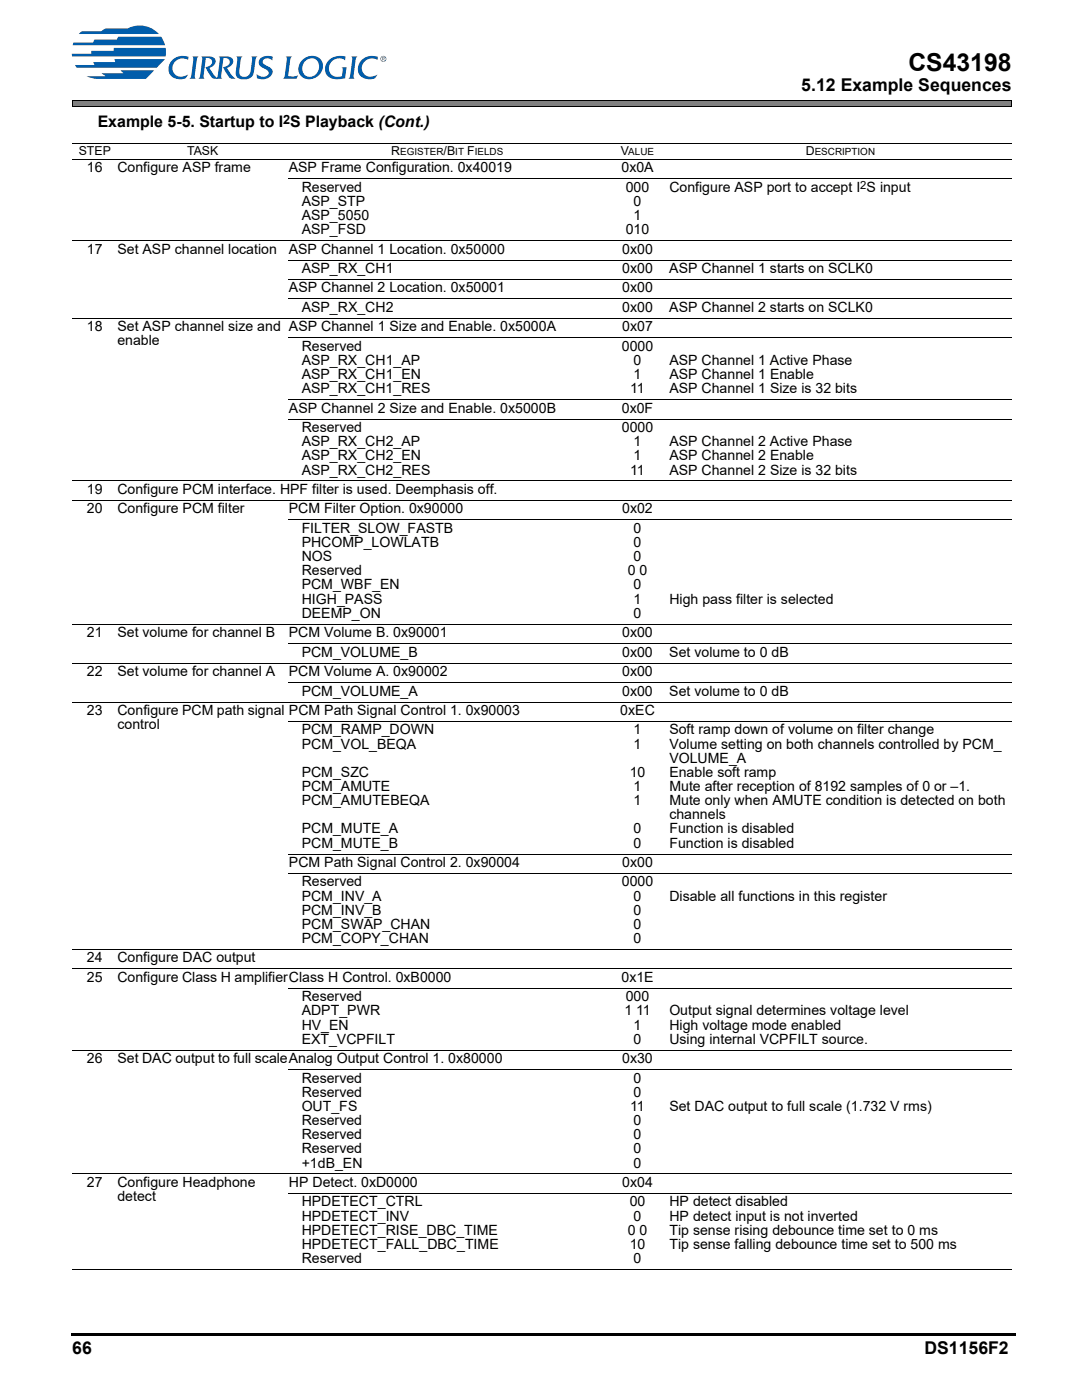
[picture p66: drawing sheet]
<svg xmlns="http://www.w3.org/2000/svg" width="216mm" height="279mm" viewBox="0 0 216 279" stroke-linecap="round" stroke-linejoin="round" font-family="sans-serif">
<defs><g id="words">
<text font-size="4.9" x="181.3" y="14.2">CS43198</text>
<g font-size="3.5">
<text x="159.9" y="18.2">5.12 Example Sequences</text>
<text x="14.4" y="270.2">66</text>
<text x="184.4" y="270.2">DS1156F2</text>
</g>
<text font-size="3.2" x="19.5" y="25.4">Example 5-5. Startup to I S Playback (Cont.)</text>
<g font-size="2.8">
<text x="17.4" y="34.4">16</text>
<text x="23.4" y="34.4">Configure ASP frame</text>
<text x="57.6" y="34.4">ASP Frame Configuration. 0x40019</text>
<text x="124" y="34.4">0x0A</text>
<text x="60.2" y="38.2">Reserved</text>
<text x="60.2" y="41.1">ASP_STP</text>
<text x="124.9" y="38.2">000</text>
<text x="126.4" y="41.1">0</text>
<text x="133.6" y="38.2">Configure ASP port to accept I S input</text>
<text x="60.2" y="43.9">ASP_5050</text>
<text x="60.2" y="46.7">ASP_FSD</text>
<text x="124.9" y="46.7">010</text>
<text x="126.4" y="43.9">1</text>
<text x="17.4" y="50.6">17</text>
<text x="23.4" y="50.6">Set ASP channel location</text>
<text x="57.6" y="50.6">ASP Channel 1 Location. 0x50000</text>
<text x="124.2" y="50.6">0x00</text>
<text x="57.7" y="58.4">ASP Channel 2 Location. 0x50001</text>
<text x="60.2" y="54.5">ASP_RX_CH1</text>
<text x="124.2" y="58.4">0x00</text>
<text x="124.2" y="54.5">0x00</text>
<text x="133.6" y="54.5">ASP Channel 1 starts on SCLK0</text>
<text x="60.2" y="62.3">ASP_RX_CH2</text>
<text x="124.2" y="62.3">0x00</text>
<text x="133.6" y="62.3">ASP Channel 2 starts on SCLK0</text>
<text x="17.4" y="66.1">18</text>
<text x="23.4" y="68.9">enable</text>
<text x="23.4" y="66.1">Set ASP channel size and ASP Channel 1 Size and Enable. 0x5000A</text>
<text x="60.2" y="70">Reserved</text>
<text x="124.1" y="70">0000</text>
<text x="124.2" y="66.1">0x07</text>
<text x="60.2" y="72.8">ASP_RX_CH1_AP</text>
<text x="60.2" y="75.6">ASP_RX_CH1_EN</text>
<text x="126.4" y="72.8">0</text>
<text x="126.4" y="75.6">1</text>
<text x="133.6" y="72.8">ASP Channel 1 Active Phase</text>
<text x="133.6" y="75.6">ASP Channel 1 Enable</text>
<text x="57.7" y="82.4">ASP Channel 2 Size and Enable. 0x5000B</text>
<text x="60.2" y="78.5">ASP_RX_CH1_RES</text>
<text x="124.1" y="82.4">0x0F</text>
<text x="125.8" y="78.5">11</text>
<text x="133.6" y="78.5">ASP Channel 1 Size is 32 bits</text>
<text x="60.2" y="86.2">Reserved</text>
<text x="60.2" y="89.1">ASP_RX_CH2_AP</text>
<text x="124.1" y="86.2">0000</text>
<text x="126.4" y="89.1">1</text>
<text x="133.6" y="89.1">ASP Channel 2 Active Phase</text>
<text x="60.2" y="91.9">ASP_RX_CH2_EN</text>
<text x="60.2" y="94.7">ASP_RX_CH2_RES</text>
<text x="125.8" y="94.7">11</text>
<text x="126.4" y="91.9">1</text>
<text x="133.6" y="91.9">ASP Channel 2 Enable</text>
<text x="133.6" y="94.7">ASP Channel 2 Size is 32 bits</text>
<text x="17.4" y="98.6">19</text>
<text x="23.4" y="98.6">Configure PCM interface. HPF filter is used. Deemphasis off.</text>
<text x="17.4" y="102.5">20</text>
<text x="23.4" y="102.5">Configure PCM filter</text>
<text x="57.6" y="102.5">PCM Filter Option. 0x90000</text>
<text x="60.2" y="106.3">FILTER_SLOW_FASTB</text>
<text x="124.2" y="102.5">0x02</text>
<text x="126.4" y="106.3">0</text>
<text x="60.2" y="109.2">PHCOMP_LOWLATB</text>
<text x="60.2" y="112">NOS</text>
<text x="126.4" y="109.2">0</text>
<text x="126.4" y="112">0</text>
<text x="60.2" y="114.8">Reserved</text>
<text x="60.2" y="117.6">PCM_WBF_EN</text>
<text x="125.3" y="114.8">0 0</text>
<text x="126.4" y="117.6">0</text>
<text x="60.2" y="120.5">HIGH_PASS</text>
<text x="60.2" y="123.3">DEEMP_ON</text>
<text x="126.4" y="120.5">1</text>
<text x="126.4" y="123.3">0</text>
<text x="133.6" y="120.5">High pass filter is selected</text>
<text x="17.4" y="127.2">21</text>
<text x="23.4" y="127.2">Set volume for channel B</text>
<text x="57.6" y="127.2">PCM Volume B. 0x90001</text>
<text x="60.2" y="131">PCM_VOLUME_B</text>
<text x="124.2" y="127.2">0x00</text>
<text x="124.2" y="131">0x00</text>
<text x="133.5" y="131">Set volume to 0 dB</text>
<text x="17.4" y="134.9">22</text>
<text x="23.4" y="134.9">Set volume for channel A</text>
<text x="57.6" y="134.9">PCM Volume A. 0x90002</text>
<text x="124.2" y="134.9">0x00</text>
<text x="17.4" y="142.7">23</text>
<text x="23.4" y="142.7">Configure PCM path signal PCM Path Signal Control 1. 0x90003</text>
<text x="60.2" y="138.8">PCM_VOLUME_A</text>
<text x="123.8" y="142.7">0xEC</text>
<text x="124.2" y="138.8">0x00</text>
<text x="133.5" y="138.8">Set volume to 0 dB</text>
<text x="23.4" y="145.5">control</text>
<text x="60.2" y="146.6">PCM_RAMP_DOWN</text>
<text x="60.2" y="149.4">PCM_VOL_BEQA</text>
<text x="126.4" y="146.6">1</text>
<text x="126.4" y="149.4">1</text>
<text x="133.6" y="146.6">Soft ramp down of volume on filter change</text>
<text x="133.6" y="149.4">Volume setting on both channels controlled by PCM_</text>
<text x="60.2" y="155">PCM_SZC</text>
<text x="125.6" y="155">10</text>
<text x="133.6" y="152.2">VOLUME_A</text>
<text x="133.6" y="155">Enable soft ramp</text>
<text x="60.2" y="157.9">PCM_AMUTE</text>
<text x="60.2" y="160.7">PCM_AMUTEBEQA</text>
<text x="126.4" y="157.9">1</text>
<text x="126.4" y="160.7">1</text>
<text x="133.6" y="157.9">Mute after reception of 8192 samples of 0 or –1.</text>
<text x="133.6" y="160.7">Mute only when AMUTE condition is detected on both</text>
<text x="60.2" y="166.3">PCM_MUTE_A</text>
<text x="126.4" y="166.3">0</text>
<text x="133.6" y="163.5">channels</text>
<text x="133.6" y="166.3">Function is disabled</text>
<text x="57.7" y="173">PCM Path Signal Control 2. 0x90004</text>
<text x="60.2" y="169.1">PCM_MUTE_B</text>
<text x="124.2" y="173">0x00</text>
<text x="126.4" y="169.1">0</text>
<text x="133.6" y="169.1">Function is disabled</text>
<text x="60.2" y="176.9">Reserved</text>
<text x="60.2" y="179.7">PCM_INV_A</text>
<text x="124.1" y="176.9">0000</text>
<text x="126.4" y="179.7">0</text>
<text x="133.6" y="179.7">Disable all functions in this register</text>
<text x="60.2" y="182.5">PCM_INV_B</text>
<text x="60.2" y="185.4">PCM_SWAP_CHAN</text>
<text x="126.4" y="182.5">0</text>
<text x="126.4" y="185.4">0</text>
<text x="60.2" y="188.2">PCM_COPY_CHAN</text>
<text x="126.4" y="188.2">0</text>
<text x="17.4" y="192.1">24</text>
<text x="17.4" y="196">25</text>
<text x="23.4" y="192.1">Configure DAC output</text>
<text x="23.4" y="196">Configure Class H amplifierClass H Control. 0xB0000</text>
<text x="124" y="196">0x1E</text>
<text x="60.2" y="199.8">Reserved</text>
<text x="60.2" y="202.6">ADPT_PWR</text>
<text x="124.6" y="202.6">1 11</text>
<text x="124.9" y="199.8">000</text>
<text x="133.6" y="202.6">Output signal determines voltage level</text>
<text x="60.2" y="205.5">HV_EN</text>
<text x="60.2" y="208.3">EXT_VCPFILT</text>
<text x="126.4" y="205.5">1</text>
<text x="126.4" y="208.3">0</text>
<text x="133.6" y="205.5">High voltage mode enabled</text>
<text x="133.6" y="208.3">Using internal VCPFILT source.</text>
<text x="17.4" y="212.2">26</text>
<text x="23.4" y="212.2">Set DAC output to full scaleAnalog Output Control 1. 0x80000</text>
<text x="124.1" y="212.2">0x30</text>
<text x="60.2" y="216.1">Reserved</text>
<text x="60.2" y="218.9">Reserved</text>
<text x="60.2" y="221.7">OUT_FS</text>
<text x="125.8" y="221.7">11</text>
<text x="126.4" y="216.1">0</text>
<text x="126.4" y="218.9">0</text>
<text x="133.6" y="221.7">Set DAC output to full scale (1.732 V rms)</text>
<text x="60.2" y="224.5">Reserved</text>
<text x="60.2" y="227.3">Reserved</text>
<text x="126.4" y="224.5">0</text>
<text x="126.4" y="227.4">0</text>
<text x="60.2" y="230.2">Reserved</text>
<text x="60.2" y="233">+1dB_EN</text>
<text x="126.4" y="230.2">0</text>
<text x="126.4" y="233">0</text>
<text x="17.4" y="236.9">27</text>
<text x="23.4" y="236.9">Configure Headphone</text>
<text x="23.4" y="239.7">detect</text>
<text x="57.7" y="236.9">HP Detect. 0xD0000</text>
<text x="124.2" y="236.9">0x04</text>
<text x="60.2" y="240.7">HPDETECT_CTRL</text>
<text x="60.2" y="243.6">HPDETECT_INV</text>
<text x="125.6" y="240.7">00</text>
<text x="126.4" y="243.6">0</text>
<text x="133.6" y="240.7">HP detect disabled</text>
<text x="133.6" y="243.6">HP detect input is not inverted</text>
<text x="60.2" y="246.4">HPDETECT_RISE_DBC_TIME</text>
<text x="60.2" y="249.2">HPDETECT_FALL_DBC_TIME</text>
<text x="125.3" y="246.4">0 0</text>
<text x="125.6" y="249.2">10</text>
<text x="133.6" y="246.4">Tip sense rising debounce time set to 0 ms</text>
<text x="133.6" y="249.2">Tip sense falling debounce time set to 500 ms</text>
<text x="60.2" y="252.1">Reserved</text>
<text x="126.4" y="252.1">0</text>
</g>
<g font-size="2.5">
<text x="56.5" y="24.8">2</text>
<text x="15.7" y="31">STEP</text>
<text x="37.3" y="31">TASK</text>
<text x="78.1" y="31">R</text>
<text x="88.5" y="31">/B</text>
<text x="93.2" y="31">F</text>
<text x="123.9" y="31">V</text>
<text x="160.8" y="31">D</text>
</g>
<text font-size="2.2" x="171.7" y="37.7">2</text>
<g font-size="2">
<text x="79.8" y="31">EGISTER</text>
<text x="90.8" y="31">IT</text>
<text x="94.7" y="31">IELDS</text>
<text x="125.4" y="31">ALUE</text>
<text x="162.6" y="31">ESCRIPTION</text>
</g>
</g></defs>
<path d="M14.2 266.1h.2v.5h-.2zM14.4 266.1h188.3v.5h-188.3z" fill="#000"/>
<path d="M14.4 267.8h187.7v3.4h-187.7z" fill="#fff"/>
<path d="M14.4 20.1h187.4v1.1h-187.4z" fill="#808080"/>
<path d="M14.3 21.2h187.5M14.4 20.1h187.5" fill="none" stroke="#000" stroke-width=".2"/>
<path d="M14.3 20h.2v1.2h-.2zM201.8 20.1h.1v1.2h-.1z" fill="#000"/>
<g fill="#015dab">
<path d="M72.2 12a3.3 3.3 0 0 1 3.2-.7l-.1 .7a1.95 1.95 0 0 0-2.6 .4 1.95 1.95 0 0 0 .2 2.6 2.38 2.38 0 0 0 2.4-.1l-.5 .7a2.69 2.69 0 0 1-3.3-1 2.5 2.5 0 0 1 .7-2.6z"/>
<path d="M34.4 12a3.3 3.3 0 0 1 3.2-.7l-.1 .7a1.95 1.95 0 0 0-2.6 .4 1.95 1.95 0 0 0 .2 2.6 2.37 2.37 0 0 0 2.4-.1l-.4 .7a2.69 2.69 0 0 1-3.3-1 2.5 2.5 0 0 1 .6-2.6z"/>
<path d="M38.4 11.3h1.2l-.3 .7-.4 3v.5l.2 .2h-1.3l.4-.7 .4-3-.1-.6z"/>
<path d="M40.1 11.3a2.82 2.82 0 0 1 2.8 .4 1.28 1.28 0 0 1-1.2 1.8l1 1.5 .8 .7a1.23 1.23 0 0 1-1.3-.3l-1.2-2 .3-.1a.9 .9 0 0 0 .9-.6 .9 .9 0 0 0-.4-1l-.7-.1-.5 3.4 .1 .5 .1 .2h-1.2l.3-.4 .4-3.3v-.6z"/>
<path d="M43.7 11.3a2.82 2.82 0 0 1 2.7 .4 1.28 1.28 0 0 1-1.1 1.8l1 1.5 .7 .7a1.23 1.23 0 0 1-1.3-.3l-1.2-2 .3-.1a.9 .9 0 0 0 1-.6 .9 .9 0 0 0-.5-1l-.7-.1-.5 3.4 .1 .5 .1 .2h-1.2l.3-.4 .5-3.3-.1-.6z"/>
<path d="M47.1 11.3h1.3l-.3 .4-.3 2.3a1.09 1.09 0 0 0 .6 1.3 1.09 1.09 0 0 0 1.3-.4l.3-.9 .3-2v-.6l-.2-.1h1.3l-.4 .4-.3 2.3a1.98 1.98 0 0 1-2.6 1.8 1.26 1.26 0 0 1-1-1.8l.3-2.3z"/>
<path d="M52.1 11.5a2.8 2.8 0 0 1 2.3-.2l-.1 .8a1.16 1.16 0 0 0-1.9 .2 1.61 1.61 0 0 0 1.2 1 1.19 1.19 0 0 1 .8 1.3 1.19 1.19 0 0 1-1 1l-1 .2-1.1-.2-.1-.8a1.46 1.46 0 0 0 2.4-.2 1.52 1.52 0 0 0-1.2-1.1 1.11 1.11 0 0 1-.8-.9 1.11 1.11 0 0 1 .5-1.1z"/>
<path d="M57 11.3h1.3l-.2 .1-.2 .6-.4 3.2a2.78 2.78 0 0 0 2-.2l-.3 .7h-2.8l.4-.7 .4-3v-.6z"/>
<path d="M65.6 12a3.8 3.8 0 0 1 3.4-.7l-.1 .7a1.96 1.96 0 0 0-2.8 .4 1.96 1.96 0 0 0 .3 2.7l.9 .2 .9-.1 .2-1a.62 .62 0 0 0-.2-.8h1l-.3 2.2a3.9 3.9 0 0 1-3.7-.6 2.4 2.4 0 0 1 .4-3z"/>
<path d="M70.1 11.3h1.2l-.3 .7-.4 3v.5l.2 .2h-1.3l.4-.7 .4-3-.1-.6z"/>
<path d="M14.3 10.7h3.9v-.6h4.5v-.5h10.3l.1 .8-.1 .9h-18.6z"/>
<path d="M15 13h3.9l-.3-.6h4.4l-.2-.6h10.1l-1.6 1.7h-16z"/>
<path d="M17.3 15.2h3.9l-1-.6h4.5l-.7-.6h6.8l-1.7 1.7h-9.6h-.9z"/>
<path d="M15.9 6.6l.4-.3h3.9l.9-.6h4.4a5.2 5.2 0 0 1 6.2 1.1h-16z"/>
<path d="M14.7 8.5h3.9l.2-.6h4.5l.3-.6h8.5l.8 1.7h-18.4z"/>
<path d="M60.3 12a2.19 2.19 0 0 0-.4 2.9 2.19 2.19 0 0 0 2.9 .7 2.32 2.32 0 0 0 1.6-2.1 2.32 2.32 0 0 0-1.4-2.3 2.8 2.8 0 0 0-2.7 .8zM60.9 12.1a1.62 1.62 0 0 1 2.2-.2 1.62 1.62 0 0 1 .4 2.2 1.67 1.67 0 0 1-2.2 1.2 1.67 1.67 0 0 1-.9-2.4z"/>
<path d="M76.4 11.5h.2v.2h-.2zM76.3 11.4v.7l.1-.3 .4 .3-.2-.3 .2-.2-.1-.1zM75.9 11.8a.6 .6 0 0 0 1.2 0 .6 .6 0 0 0-1.2 0zM76 11.8a.5 .5 0 0 1 1 0 .5 .5 0 0 1-1 0z"/>
</g>
<g fill="none" stroke="#000" stroke-width=".2">
<path d="M14.4 28.6h187.4M14.4 31.8h187.4M57.5 35.7h144.3M14.4 48h187.4M57.5 51.9h144.3M57.5 55.8h144.3M57.5 59.7h144.3M14.4 63.5h187.4M57.5 67.4h144.3M57.5 79.8h144.3M14.4 96h187.4M14.4 99.9h187.4"/>
<path d="M57.5 83.7h144.3M57.5 103.8h144.3M14.4 124.6h187.4M14.4 132.3h187.4M57.5 128.5h144.3M57.5 136.2h144.3M14.4 140.1h187.4M57.5 144h144.3M57.5 170.4h144.3M57.5 174.3h144.3M14.4 189.5h187.4M14.4 193.4h187.4"/>
<path d="M57.5 197.3h144.3M14.4 209.6h187.4M57.5 213.5h144.3M14.4 234.3h187.4M57.5 238.2h144.3M14.4 253.3h187.4"/>
</g>
<use href="#words"/>
</svg>
